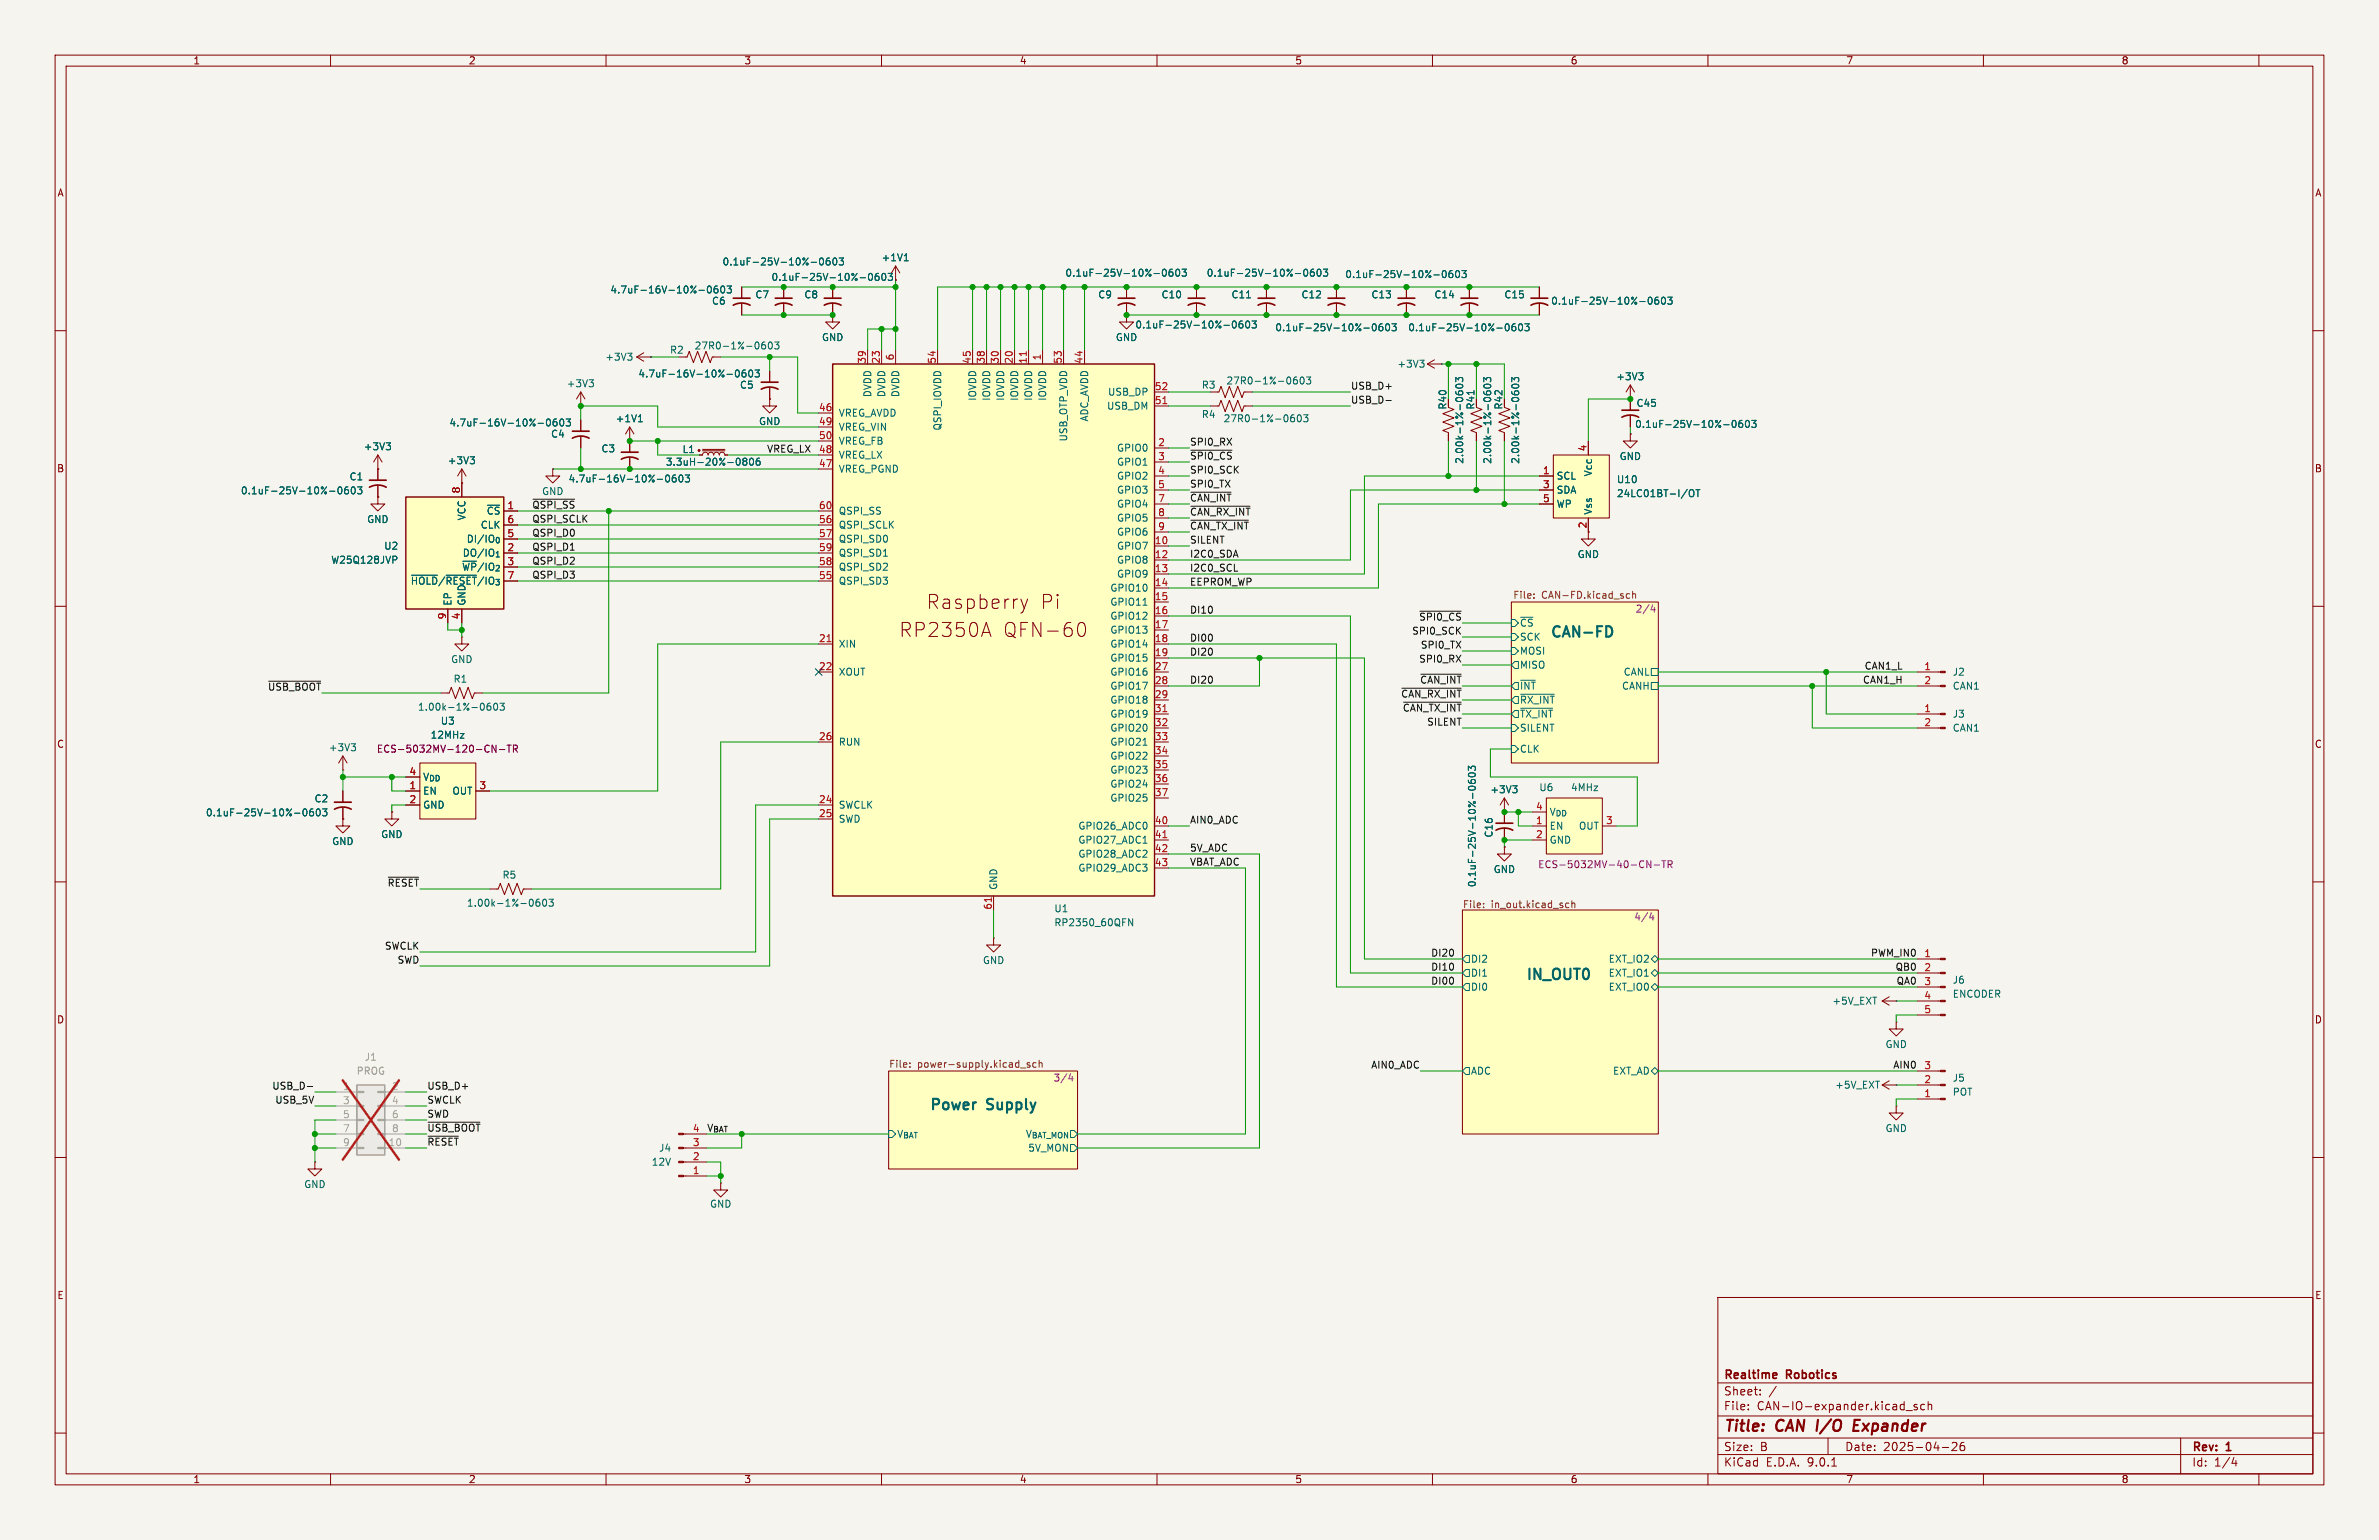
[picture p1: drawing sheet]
<svg xmlns="http://www.w3.org/2000/svg" width="432mm" height="279mm" viewBox="0 0 432 279" stroke-linecap="round" stroke-linejoin="round" font-family="sans-serif">
<defs><g id="words">
<g font-size="3.5" fill="#840000">
<text x="168.1" y="110.7">Raspberry</text>
<text x="188.8" y="110.7">Pi</text>
<text x="163.2" y="115.8">RP2350A</text>
<text x="182" y="115.8">QFN-60</text>
</g>
<g font-size="2.8" fill="#840000">
<text x="312.8" y="260.3">Title:</text>
<text x="322.5" y="260.3">CAN I/O</text>
<text x="338.1" y="260.3">Expander</text>
</g>
<g font-size="2.7" fill="#006464">
<text x="281.2" y="116.6">CAN-FD</text>
<text x="276.8" y="178.3">IN_OUT0</text>
<text x="168.5" y="201.9">Power</text>
<text x="179.2" y="201.9">Supply</text>
</g>
<g font-size="2.1" fill="#840000">
<text x="312.8" y="250.6">Realtime</text>
<text x="324.3" y="250.6">Robotics</text>
<text x="312.8" y="256.1">File:</text>
<text x="312.8" y="253.4">Sheet:</text>
<text x="318.9" y="256.1">CAN-IO-expander.kicad_sch</text>
<text x="312.8" y="263.5">Size:</text>
<text x="319.5" y="263.5">B</text>
<text x="334.8" y="263.5">Date:</text>
<text x="341.8" y="263.5">2025-04-26</text>
<text x="397.8" y="263.7">Rev:</text>
<text x="404.2" y="263.7">1</text>
<text x="312.8" y="266.3">KiCad</text>
<text x="320.5" y="266.3">E.D.A.</text>
<text x="328.1" y="266.3">9.0.1</text>
<text x="397.8" y="266.3">Id:</text>
<text x="401.9" y="266.3">1/4</text>
</g>
<g font-size="1.8" fill="#840000">
<text x="35" y="11.9">1</text>
<text x="85" y="11.9">2</text>
<text x="135" y="11.9">3</text>
<text x="185" y="11.9">4</text>
<text x="235" y="11.9">5</text>
<text x="285" y="11.9">6</text>
<text x="335" y="11.9">7</text>
<text x="385" y="11.9">8</text>
<text x="10.3" y="35.9">A</text>
<text x="420.1" y="35.9">A</text>
<text x="262.7" y="74.4" transform="rotate(-90 262.7 74.4)">R40</text>
<text x="267.8" y="74.4" transform="rotate(-90 267.8 74.4)">R41</text>
<text x="272.9" y="74.4" transform="rotate(-90 272.9 74.4)">R42</text>
<text x="10.3" y="85.9">B</text>
<text x="420.1" y="85.9">B</text>
<text x="288" y="96" transform="rotate(-90 288 96)">2</text>
<text x="10.3" y="135.9">C</text>
<text x="420.1" y="135.9">C</text>
<text x="10.3" y="185.9">D</text>
<text x="420.1" y="185.9">D</text>
<text x="10.3" y="235.9">E</text>
<text x="420.1" y="235.9">E</text>
<text x="35" y="269.3">1</text>
<text x="85" y="269.3">2</text>
<text x="135" y="269.3">3</text>
<text x="185" y="269.3">4</text>
<text x="235" y="269.3">5</text>
<text x="285" y="269.3">6</text>
<text x="335" y="269.3">7</text>
<text x="385" y="269.3">8</text>
</g>
<g font-size="1.8" fill="#006464">
<text x="159.9" y="47.6">+1V1</text>
<text x="110.7" y="53.4">4.7uF-16V-10%-0603</text>
<text x="131" y="48.4">0.1uF-25V-10%-0603</text>
<text x="139.9" y="51.2">0.1uF-25V-10%-0603</text>
<text x="193.3" y="50.4">0.1uF-25V-10%-0603</text>
<text x="218.9" y="50.4">0.1uF-25V-10%-0603</text>
<text x="244.1" y="50.6">0.1uF-25V-10%-0603</text>
<text x="129.1" y="55.5">C6</text>
<text x="137" y="54.3">C7</text>
<text x="145.9" y="54.3">C8</text>
<text x="199.2" y="54.3">C9</text>
<text x="206" y="59.8">0.1uF-25V-10%-0603</text>
<text x="210.7" y="54.3">C10</text>
<text x="223.4" y="54.3">C11</text>
<text x="236.1" y="54.3">C12</text>
<text x="248.8" y="54.3">C13</text>
<text x="260.3" y="54.3">C14</text>
<text x="273" y="54.3">C15</text>
<text x="281.4" y="55.5">0.1uF-25V-10%-0603</text>
<text x="109.8" y="65.6">+3V3</text>
<text x="121.5" y="64.4">R2</text>
<text x="126" y="63.6">27R0-1%-0603</text>
<text x="149.1" y="62.1">GND</text>
<text x="202.4" y="62.1">GND</text>
<text x="231.4" y="60.3">0.1uF-25V-10%-0603</text>
<text x="255.5" y="60.3">0.1uF-25V-10%-0603</text>
<text x="102.8" y="70.5">+3V3</text>
<text x="115.8" y="68.7">4.7uF-16V-10%-0603</text>
<text x="134.2" y="70.7">C5</text>
<text x="201" y="72">USB_DP</text>
<text x="218" y="70.7">R3</text>
<text x="222.5" y="70">27R0-1%-0603</text>
<text x="253.5" y="66.9">+3V3</text>
<text x="293.3" y="69.2">+3V3</text>
<text x="81.5" y="77.6">4.7uF-16V-10%-0603</text>
<text x="111.7" y="76.8">+1V1</text>
<text x="137.7" y="77.3">GND</text>
<text x="152.1" y="75.8">VREG_AVDD</text>
<text x="158.3" y="72.2" transform="rotate(-90 158.3 72.2)">DVDD</text>
<text x="160.9" y="72.2" transform="rotate(-90 160.9 72.2)">DVDD</text>
<text x="163.4" y="72.2" transform="rotate(-90 163.4 72.2)">DVDD</text>
<text x="177.4" y="72.8" transform="rotate(-90 177.4 72.8)">IOVDD</text>
<text x="179.9" y="72.8" transform="rotate(-90 179.9 72.8)">IOVDD</text>
<text x="182.5" y="72.8" transform="rotate(-90 182.5 72.8)">IOVDD</text>
<text x="185" y="72.8" transform="rotate(-90 185 72.8)">IOVDD</text>
<text x="187.6" y="72.8" transform="rotate(-90 187.6 72.8)">IOVDD</text>
<text x="190.1" y="72.8" transform="rotate(-90 190.1 72.8)">IOVDD</text>
<text x="197.7" y="76.6" transform="rotate(-90 197.7 76.6)">ADC_AVDD</text>
<text x="200.8" y="74.5">USB_DM</text>
<text x="218" y="76">R4</text>
<text x="222" y="76.8">27R0-1%-0603</text>
<text x="296.7" y="77.8">0.1uF-25V-10%-0603</text>
<text x="296.9" y="74">C45</text>
<text x="65.9" y="81.9">+3V3</text>
<text x="99.9" y="79.6">C4</text>
<text x="109.1" y="82.3">C3</text>
<text x="123.8" y="82.4">L1</text>
<text x="152.1" y="78.3">VREG_VIN</text>
<text x="152.1" y="80.9">VREG_FB</text>
<text x="152.1" y="83.4">VREG_LX</text>
<text x="171" y="78.2" transform="rotate(-90 171 78.2)">QSPI_IOVDD</text>
<text x="193.9" y="80.2" transform="rotate(-90 193.9 80.2)">USB_OTP_VDD</text>
<text x="202.6" y="82.1">GPIO0</text>
<text x="293.9" y="83.7">GND</text>
<text x="43.6" y="89.9">0.1uF-25V-10%-0603</text>
<text x="63.3" y="87.4">C1</text>
<text x="81.2" y="84.4">+3V3</text>
<text x="103.1" y="87.7">4.7uF-16V-10%-0603</text>
<text x="120.8" y="84.7">3.3uH-20%-0806</text>
<text x="152.1" y="86">VREG_PGND</text>
<text x="202.6" y="84.7">GPIO1</text>
<text x="202.6" y="87.2">GPIO2</text>
<text x="202.6" y="89.8">GPIO3</text>
<text x="265.8" y="84.3" transform="rotate(-90 265.8 84.3)">2.00k-1%-0603</text>
<text x="270.9" y="84.3" transform="rotate(-90 270.9 84.3)">2.00k-1%-0603</text>
<text x="275.9" y="84.3" transform="rotate(-90 275.9 84.3)">2.00k-1%-0603</text>
<text x="282.4" y="87.2">SCL</text>
<text x="282.4" y="89.8">SDA</text>
<text x="289.2" y="86.5" transform="rotate(-90 289.2 86.5)">Vcc</text>
<text x="293.4" y="87.9">U10</text>
<text x="66.5" y="95.1">GND</text>
<text x="84.7" y="94.5" transform="rotate(-90 84.7 94.5)">VCC</text>
<text x="88.2" y="93.6">~{CS}</text>
<text x="98.3" y="90">GND</text>
<text x="152.1" y="93.6">QSPI_SS</text>
<text x="202.6" y="92.3">GPIO4</text>
<text x="202.6" y="94.8">GPIO5</text>
<text x="282.4" y="92.3">WP</text>
<text x="289.2" y="93.5" transform="rotate(-90 289.2 93.5)">Vss</text>
<text x="293.4" y="90.4">24LC01BT-I/OT</text>
<text x="69.6" y="99.9">U2</text>
<text x="83.8" y="101.2">DO/IO_{1}</text>
<text x="84.6" y="98.7">DI/IO_{0}</text>
<text x="87.2" y="96.1">CLK</text>
<text x="152.1" y="96.1">QSPI_SCLK</text>
<text x="152.1" y="98.7">QSPI_SD0</text>
<text x="152.1" y="101.2">QSPI_SD1</text>
<text x="202.6" y="97.4">GPIO6</text>
<text x="202.6" y="99.9">GPIO7</text>
<text x="286.3" y="101.4">GND</text>
<text x="60" y="102.5">W25Q128JVP</text>
<text x="74.4" y="106.3">~{HOLD}/~{RESET}/IO_{3}</text>
<text x="83.7" y="103.7">~{WP}/IO_{2}</text>
<text x="152.1" y="103.7">QSPI_SD2</text>
<text x="152.1" y="106.3">QSPI_SD3</text>
<text x="201.4" y="107.5">GPIO10</text>
<text x="202.6" y="102.5">GPIO8</text>
<text x="202.6" y="105">GPIO9</text>
<text x="82.1" y="110" transform="rotate(-90 82.1 110)">EP</text>
<text x="84.7" y="110" transform="rotate(-90 84.7 110)">GND</text>
<text x="201.4" y="110.1">GPIO11</text>
<text x="201.4" y="112.6">GPIO12</text>
<text x="275.8" y="113.9">~{CS}</text>
<text x="152.1" y="117.7">XIN</text>
<text x="201.4" y="115.2">GPIO13</text>
<text x="201.4" y="117.7">GPIO14</text>
<text x="275.8" y="116.4">SCK</text>
<text x="275.8" y="119">MOSI</text>
<text x="81.8" y="120.5">GND</text>
<text x="82.2" y="124.1">R1</text>
<text x="152.1" y="122.8">XOUT</text>
<text x="201.4" y="120.2">GPIO15</text>
<text x="201.4" y="122.8">GPIO16</text>
<text x="201.4" y="125.3">GPIO17</text>
<text x="275.8" y="121.5">MISO</text>
<text x="275.8" y="125.3">~{INT}</text>
<text x="294.3" y="125.3">CANH</text>
<text x="294.6" y="122.8">CANL</text>
<text x="354.3" y="122.8">J2</text>
<text x="354.3" y="125.3">CAN1</text>
<text x="75.8" y="129.1">1.00k-1%-0603</text>
<text x="79.9" y="131.7">U3</text>
<text x="201.4" y="127.9">GPIO18</text>
<text x="201.4" y="130.4">GPIO19</text>
<text x="275.8" y="130.4">~{TX_INT}</text>
<text x="275.8" y="127.9">~{RX_INT}</text>
<text x="354.3" y="130.4">J3</text>
<text x="59.6" y="136.5">+3V3</text>
<text x="78.1" y="134.2">12MHz</text>
<text x="152.1" y="135.5">RUN</text>
<text x="201.4" y="132.9">GPIO20</text>
<text x="201.4" y="135.5">GPIO21</text>
<text x="275.8" y="136.8">CLK</text>
<text x="275.8" y="132.9">SILENT</text>
<text x="354.3" y="132.9">CAN1</text>
<text x="76.7" y="141.8">V_{DD}</text>
<text x="201.4" y="138">GPIO22</text>
<text x="201.4" y="140.6">GPIO23</text>
<text x="201.4" y="143.1">GPIO24</text>
<text x="279.3" y="143.7">U6</text>
<text x="285" y="143.7">4MHz</text>
<text x="37.3" y="148.3">0.1uF-25V-10%-0603</text>
<text x="57" y="145.8">C2</text>
<text x="76.7" y="144.4">EN</text>
<text x="76.7" y="146.9">GND</text>
<text x="82" y="144.4">OUT</text>
<text x="152.1" y="146.9">SWCLK</text>
<text x="152.1" y="149.5">SWD</text>
<text x="201.4" y="145.6">GPIO25</text>
<text x="270.4" y="144.1">+3V3</text>
<text x="281.2" y="148.2">V_{DD}</text>
<text x="60.2" y="153.5">GND</text>
<text x="69.1" y="152.2">GND</text>
<text x="195.6" y="150.7">GPIO26_ADC0</text>
<text x="195.6" y="153.3">GPIO27_ADC1</text>
<text x="195.6" y="155.8">GPIO28_ADC2</text>
<text x="271.1" y="152.1" transform="rotate(-90 271.1 152.1)">C16</text>
<text x="281.2" y="150.7">EN</text>
<text x="281.2" y="153.3">GND</text>
<text x="286.5" y="150.7">OUT</text>
<text x="91.1" y="159.6">R5</text>
<text x="181.2" y="161.5" transform="rotate(-90 181.2 161.5)">GND</text>
<text x="195.6" y="158.3">GPIO29_ADC3</text>
<text x="268.1" y="161.1" transform="rotate(-90 268.1 161.1)">0.1uF-25V-10%-0603</text>
<text x="271" y="158.6">GND</text>
<text x="84.7" y="164.7">1.00k-1%-0603</text>
<text x="191.3" y="165.7">U1</text>
<text x="191.3" y="168.2">RP2350_60QFN</text>
<text x="178.3" y="175.1">GND</text>
<text x="266.9" y="179.9">DI0</text>
<text x="266.9" y="174.9">DI2</text>
<text x="266.9" y="177.4">DI1</text>
<text x="291.9" y="177.4">EXT_IO1</text>
<text x="291.9" y="179.9">EXT_IO0</text>
<text x="291.9" y="174.9">EXT_IO2</text>
<text x="354.3" y="178.7">J6</text>
<text x="332.5" y="182.5">+5V_EXT</text>
<text x="354.3" y="181.2">ENCODER</text>
<text x="342.1" y="190.3">GND</text>
<text x="266.9" y="195.2">ADC</text>
<text x="292.7" y="195.2">EXT_AD</text>
<text x="333" y="197.7">+5V_EXT</text>
<text x="354.3" y="196.4">J5</text>
<text x="354.3" y="199">POT</text>
<text x="119.5" y="209.1">J4</text>
<text x="162.8" y="206.6">V_{BAT}</text>
<text x="186.1" y="206.6">V_{BAT_MON}</text>
<text x="186.5" y="209.1">5V_MON</text>
<text x="342.1" y="205.6">GND</text>
<text x="55.1" y="215.7">GND</text>
<text x="118.2" y="211.7">12V</text>
<text x="128.8" y="219.3">GND</text>
</g>
<g font-size="1.8" fill="#a90000">
<text x="162.3" y="65.5" transform="rotate(-90 162.3 65.5)">6</text>
<text x="189" y="65.5" transform="rotate(-90 189 65.5)">1</text>
<text x="157.2" y="66.1" transform="rotate(-90 157.2 66.1)">39</text>
<text x="159.8" y="66.1" transform="rotate(-90 159.8 66.1)">23</text>
<text x="169.9" y="66.1" transform="rotate(-90 169.9 66.1)">54</text>
<text x="176.3" y="66.1" transform="rotate(-90 176.3 66.1)">45</text>
<text x="178.8" y="66.1" transform="rotate(-90 178.8 66.1)">38</text>
<text x="181.4" y="66.1" transform="rotate(-90 181.4 66.1)">30</text>
<text x="183.9" y="66.1" transform="rotate(-90 183.9 66.1)">20</text>
<text x="186.4" y="66.1" transform="rotate(-90 186.4 66.1)">11</text>
<text x="192.8" y="66.1" transform="rotate(-90 192.8 66.1)">53</text>
<text x="196.6" y="66.1" transform="rotate(-90 196.6 66.1)">44</text>
<text x="209.5" y="70.9">52</text>
<text x="148.5" y="74.7">46</text>
<text x="148.5" y="77.2">49</text>
<text x="209.5" y="73.4">51</text>
<text x="148.5" y="79.8">50</text>
<text x="148.5" y="82.3">48</text>
<text x="210.1" y="81">2</text>
<text x="210.1" y="83.6">3</text>
<text x="288" y="82" transform="rotate(-90 288 82)">4</text>
<text x="83.6" y="89.6" transform="rotate(-90 83.6 89.6)">8</text>
<text x="148.5" y="84.8">47</text>
<text x="210.1" y="86.1">4</text>
<text x="210.1" y="88.6">5</text>
<text x="280" y="86.1">1</text>
<text x="280" y="88.6">3</text>
<text x="92" y="92.5">1</text>
<text x="92" y="95">6</text>
<text x="148.5" y="92.5">60</text>
<text x="148.5" y="95">56</text>
<text x="210.1" y="91.2">7</text>
<text x="210.1" y="93.7">8</text>
<text x="280" y="91.2">5</text>
<text x="92" y="97.5">5</text>
<text x="92" y="100.1">2</text>
<text x="148.5" y="97.5">57</text>
<text x="148.5" y="100.1">59</text>
<text x="209.5" y="98.8">10</text>
<text x="209.5" y="101.3">12</text>
<text x="210.1" y="96.3">9</text>
<text x="92" y="102.6">3</text>
<text x="92" y="105.2">7</text>
<text x="148.5" y="102.6">58</text>
<text x="148.5" y="105.2">55</text>
<text x="209.5" y="103.9">13</text>
<text x="209.5" y="106.4">14</text>
<text x="81" y="112.5" transform="rotate(-90 81 112.5)">9</text>
<text x="83.6" y="112.5" transform="rotate(-90 83.6 112.5)">4</text>
<text x="209.5" y="109">15</text>
<text x="209.5" y="111.5">16</text>
<text x="148.5" y="116.6">21</text>
<text x="209.5" y="114">17</text>
<text x="209.5" y="116.6">18</text>
<text x="209.5" y="119.1">19</text>
<text x="148.5" y="121.7">22</text>
<text x="209.5" y="121.7">27</text>
<text x="209.5" y="124.2">28</text>
<text x="349.2" y="121.7">1</text>
<text x="349.2" y="124.2">2</text>
<text x="209.5" y="126.7">29</text>
<text x="209.5" y="129.3">31</text>
<text x="209.5" y="131.8">32</text>
<text x="349.2" y="129.3">1</text>
<text x="349.2" y="131.8">2</text>
<text x="148.5" y="134.4">26</text>
<text x="209.5" y="134.4">33</text>
<text x="209.5" y="136.9">34</text>
<text x="74.2" y="140.7">4</text>
<text x="74.2" y="143.3">1</text>
<text x="86.9" y="143.3">3</text>
<text x="209.5" y="139.4">35</text>
<text x="209.5" y="142">36</text>
<text x="74.2" y="145.8">2</text>
<text x="148.5" y="145.8">24</text>
<text x="148.5" y="148.3">25</text>
<text x="209.5" y="144.5">37</text>
<text x="209.5" y="149.6">40</text>
<text x="278.7" y="147.1">4</text>
<text x="278.7" y="149.6">1</text>
<text x="291.4" y="149.6">3</text>
<text x="209.5" y="152.1">41</text>
<text x="209.5" y="154.7">42</text>
<text x="278.7" y="152.1">2</text>
<text x="209.5" y="157.2">43</text>
<text x="180.1" y="165.1" transform="rotate(-90 180.1 165.1)">61</text>
<text x="349.2" y="173.7">1</text>
<text x="349.2" y="176.3">2</text>
<text x="349.2" y="178.8">3</text>
<text x="349.2" y="181.4">4</text>
<text x="349.2" y="183.9">5</text>
<text x="349.2" y="196.6">2</text>
<text x="349.2" y="194.1">3</text>
<text x="349.2" y="199.1">1</text>
<text x="125.7" y="208">3</text>
<text x="125.7" y="205.5">4</text>
<text x="125.7" y="213.1">1</text>
<text x="125.7" y="210.6">2</text>
</g>
<g font-size="1.8" fill="#0f0f0f">
<text x="245.1" y="70.8">USB_D+</text>
<text x="245.1" y="73.3">USB_D-</text>
<text x="139.1" y="82.2">VREG_LX</text>
<text x="215.9" y="83.5">~{SPI0_CS}</text>
<text x="215.9" y="80.9">SPI0_RX</text>
<text x="215.9" y="88.6">SPI0_TX</text>
<text x="215.9" y="86">SPI0_SCK</text>
<text x="96.5" y="92.4">~{QSPI_SS}</text>
<text x="96.5" y="94.9">QSPI_SCLK</text>
<text x="215.9" y="91.1">~{CAN_INT}</text>
<text x="215.9" y="93.6">~{CAN_RX_INT}</text>
<text x="96.5" y="100">QSPI_D1</text>
<text x="96.5" y="97.4">QSPI_D0</text>
<text x="215.9" y="96.2">~{CAN_TX_INT}</text>
<text x="215.9" y="98.7">SILENT</text>
<text x="215.9" y="101.3">I2C0_SDA</text>
<text x="96.5" y="102.5">QSPI_D2</text>
<text x="96.5" y="105.1">QSPI_D3</text>
<text x="215.9" y="106.3">EEPROM_WP</text>
<text x="215.9" y="103.8">I2C0_SCL</text>
<text x="215.9" y="111.4">DI10</text>
<text x="257.5" y="112.7">~{SPI0_CS}</text>
<text x="215.9" y="116.5">DI00</text>
<text x="215.9" y="119">DI20</text>
<text x="256.2" y="115.2">SPI0_SCK</text>
<text x="257.8" y="117.8">SPI0_TX</text>
<text x="48.5" y="125.4">~{USB_BOOT}</text>
<text x="215.9" y="124.1">DI20</text>
<text x="257.5" y="120.3">SPI0_RX</text>
<text x="257.7" y="124.1">~{CAN_INT}</text>
<text x="338" y="124.1">CAN1_H</text>
<text x="338.3" y="121.6">CAN1_L</text>
<text x="254.2" y="126.7">~{CAN_RX_INT}</text>
<text x="254.5" y="129.2">~{CAN_TX_INT}</text>
<text x="258.9" y="131.7">SILENT</text>
<text x="215.9" y="149.5">AIN0_ADC</text>
<text x="215.9" y="154.6">5V_ADC</text>
<text x="70.3" y="160.9">~{RESET}</text>
<text x="215.9" y="157.1">VBAT_ADC</text>
<text x="69.8" y="172.4">SWCLK</text>
<text x="259.7" y="173.6">DI20</text>
<text x="339.5" y="173.6">PWM_IN0</text>
<text x="72.1" y="174.9">SWD</text>
<text x="259.7" y="178.7">DI00</text>
<text x="259.7" y="176.2">DI10</text>
<text x="344" y="176.2">QB0</text>
<text x="344.1" y="178.7">QA0</text>
<text x="49.3" y="197.8">USB_D-</text>
<text x="77.5" y="197.8">USB_D+</text>
<text x="248.8" y="194">AIN0_ADC</text>
<text x="343.5" y="194">AIN0</text>
<text x="49.9" y="200.3">USB_5V</text>
<text x="77.5" y="202.9">SWD</text>
<text x="77.5" y="200.3">SWCLK</text>
<text x="77.5" y="207.9">~{RESET}</text>
<text x="77.5" y="205.4">~{USB_BOOT}</text>
</g>
<g font-size="1.8" fill="#725600">
<text x="274.6" y="108.7">File:</text>
<text x="279.8" y="108.7">CAN-FD.kicad_sch</text>
<text x="265.4" y="164.8">File:</text>
<text x="270.7" y="164.8">in_out.kicad_sch</text>
<text x="161.3" y="193.8">File:</text>
<text x="166.5" y="193.8">power-supply.kicad_sch</text>
</g>
<g font-size="1.8" fill="#840084">
<text x="296.8" y="111.5">2/4</text>
<text x="68.3" y="136.8">ECS-5032MV-120-CN-TR</text>
<text x="279.1" y="157.7">ECS-5032MV-40-CN-TR</text>
<text x="296.5" y="167.3">4/4</text>
<text x="191.1" y="196.5">3/4</text>
</g>
<g font-size="1.8" fill="#a5a4a2">
<text x="62.2" y="197.9">1</text>
<text x="71" y="197.9">2</text>
<text x="62.2" y="200.4">3</text>
<text x="62.2" y="202.9">5</text>
<text x="71" y="200.4">4</text>
<text x="71" y="202.9">6</text>
<text x="62.2" y="205.5">7</text>
<text x="62.2" y="208">9</text>
<text x="70.4" y="208">10</text>
<text x="71" y="205.5">8</text>
</g>
<g font-size="1.8" fill="#939391">
<text x="64.6" y="195.2">PROG</text>
<text x="66.1" y="192.6">J1</text>
</g>
<text font-size="1.8" fill="#009600" x="128.3" y="205.4">V_{BAT}</text>
</g></defs>
<path d="M0 0h431.8v279.4h-431.8z" fill="#f5f4ef" stroke="#f5f4ef" stroke-width=".18"/>
<g fill="none" stroke="#840000" stroke-width=".18">
<path d="M10 10h411.8v259.4h-411.8zM12 12h407.8v255.4h-407.8zM60 10v2M110 10v2M160 10v2M210 10v2M260 10v2M310 10v2M360 10v2M410 10v2M10 60h2M419.8 60h2"/>
<path d="M10 110h2M274.3 109.2h26.7v29.2h-26.7zM419.8 110h2M10 160h2M419.8 160h2M265.4 165.1h35.6v40.6h-35.6zM161.3 194.3h34.3v17.8h-34.3zM10 210h2M419.8 210h2M311.8 235.4h108v32h-108zM10 260h2M311.8 256.9h108"/>
<path d="M311.8 250.9h108M317.3 255.6v.2M317.3 254.9v.1M319.5 252.9v.2M319.5 252.2v.1M322.4 251.5l-1.3 1.9M346 255.9h1.1M348 254.9l-.4-.1-.2 .2 .1 .2 .5 .2v.3h-.6M349.3 254.9l-.4-.1-.3 .3v.4l.2 .2h.5M350 254.9l.2-.1 .3 .1 .1 .9M350 254.3v1.5M419.8 260h2"/>
<path d="M60 267.4v2M110 267.4v2M160 267.4v2M210 267.4v2M260 267.4v2M310 267.4v2M311.8 263.9h108M311.8 260.9h108M331.8 260.9v3M332.5 266h.8M352.5 262.6h1.2M354.3 261.8l.6-.1 .2 .1 .1 .3-.9 1.1h.9"/>
<path d="M356.5 261.7a.59 .59 0 0 0-.7 .6v.6l.1 .2 .4 .1 .2-.2 .1-.5-.1-.2h-.5l-.2 .2M360 267.4v2M395.8 260.9v6.5M405.5 264.4l-.4 1.1h.9M405.8 265v1M410 267.4v2"/>
</g>
<path d="M336.5 258.6h.7M337.6 257.6h-1l-.2 2h.9" fill="none" stroke="#840000" stroke-width=".4"/>
<path d="M322 249.1h.4l.1 .3-.7 .2M322.4 250l-.4 .1" fill="none" stroke="#840000" stroke-width=".3"/>
<g fill="#ffffc2" stroke="#ffffc2" stroke-width=".18">
<path d="M274.3 109.2h26.7v29.2h-26.7z"/>
<path d="M265.4 165.1h35.6v40.6h-35.6z"/>
<path d="M161.3 194.3h34.3v17.8h-34.3z"/>
</g>
<g fill="none" stroke="#006464" stroke-width=".18">
<path d="M274.3 114.9h.7l.6 .7-.6 .6h-.7zM274.3 112.4h.7l.6 .6-.6 .7h-.7zM274.3 117.5h.7l.6 .6-.6 .6h-.7zM274.3 135.3h.7l.6 .6-.6 .6h-.7zM274.3 131.4h.7l.6 .7-.6 .6h-.7zM275 120h.6v1.3h-.6l-.7-.6zM275 123.8h.6v1.3h-.6l-.7-.6zM275 128.9h.6v1.3h-.6l-.7-.7zM275 126.4h.6v1.2h-.6l-.7-.6zM276 123.4h2.7M276 128.5h5.8M276 126h6.1"/>
<path d="M299.7 121.3h1.3v1.3h-1.3zM299.7 123.8h1.3v1.3h-1.3zM266.1 178.4h.6v1.3h-.6l-.7-.6zM266.1 173.4h.6v1.2h-.6l-.7-.6zM266.1 175.9h.6v1.3h-.6l-.7-.7zM299.7 176.5l.7-.6 .6 .6-.6 .7zM299.7 174l.7-.6 .6 .6-.6 .6zM300.4 178.4l.6 .7-.6 .6-.7-.6zM266.1 193.7h.6v1.2h-.6l-.7-.6zM299.7 194.3l.7-.6 .6 .6-.6 .6zM161.3 205.1h.6l.7 .6-.7 .7h-.6zM194.3 207.6h.6l.7 .7-.7 .6h-.6z"/>
</g>
<path d="M283.1 113.8a.66 .66 0 0 0-1 .1M283.6 115.5l.7-1.9 .6 1.9M286.6 113.6v1.9l-1-1.9v1.9M290.8 113.6h-.9v1.9M291.5 115.5v-1.9a1 1 0 0 1 1.1 .6 1 1 0 0 1-.3 1.2l-.3 .1" fill="none" stroke="#006464" stroke-width=".38"/>
<g fill="none" stroke="#725600" stroke-width=".18">
<path d="M278.4 108.4v.1M278.4 107.8v.1M295.3 108.5h.5M295.3 107.8h.5M296.3 107.8l.2-.1 .3 .1 .1 .7M296.3 107.3v1.2M269.3 164.6v.1M269.3 163.9v.1M284.3 164.6h.5M284.3 163.9h.5M285.3 164l.2-.2 .3 .1 .1 .8M285.3 163.4v1.3"/>
<path d="M165.1 193.5v.1M165.1 192.9v.1M185.2 193.8h1M186.9 192.9l-.3-.1-.2 .2 .1 .2 .4 .1v.3h-.5M188.1 192.9l-.4-.1-.2 .2 .1 .6h.5M188.6 192.9l.2-.1 .3 .1v.7M188.6 192.4v1.2"/>
</g>
<path d="M300 109.7l-.3 .9h.8M300.3 110.2v.9M299.7 165.6l-.3 .9h.8M300 166.1v.8M194.3 194.8l-.3 .9h.8M194.6 195.3v.8" fill="none" stroke="#840084" stroke-width=".18"/>
<path d="M76.2 138.4h10.2v10.2h-10.2z" fill="#ffffc2"/>
<g fill="none" stroke="#840000" stroke-width=".18">
<path d="M105.4 76.2v2M105.4 79.2v2.1M68.6 90.2v1.2h-1.3l1.3 1.3 1.2-1.3h-1.2M68.6 90.2h.1M68.6 85.1h.1M68.6 82.6l.7 1.2M68.6 82.6l-.8 1.2M68.6 82.6v2.5M83.8 87.6h.1M83.8 85.1l-.7 1.3M83.8 85.1l.8 1.3M83.8 85.1v2.5"/>
<path d="M127 82.6h.5l.2-.4 .3-.2 .4 .2 .1 .4 .2-.4 .3-.2 .4 .2 .1 .4 .2-.4 .3-.2 .4 .2 .2 .4 .1-.4 .4-.2 .3 .2 .2 .4h.5M127.5 81.8h4.1M127.5 81.5h4.1M83.8 115.6v1.2h1.3l-1.3 1.3-1.3-1.3h1.3M83.8 115.6h.1M62.2 139.7h.1M62.2 137.2l.8 1.2M62.2 137.2l-.7 1.2M62.2 137.2v2.5M76.2 138.4h10.2v10.2h-10.2zM80 125.7h1.5l.4-1 .8 2 .7-2 .8 2 .8-2 .7 2 .4-1h1.5M62.2 148.6v1.3h-1.2l1.2 1.2 1.3-1.2h-1.3"/>
<path d="M62.2 148.6h.1M62.2 143.5v2M62.2 146.6v2M71.1 147.3v1.3h-1.3l1.3 1.3 1.3-1.3h-1.3M71.1 147.3h.1M73.7 141h2.5M73.7 143.5h2.5M73.7 146.1h2.5M86.4 143.5h2.5"/>
</g>
<path d="M90 135.2v1.3l-.7-1.3v1.3M90.7 136h.9M92 135.2h.8M92.4 135.2v1.3M93.2 135.9l.6-.1 .1-.2v-.3l-.7-.1v1.3M93.5 135.9l.4 .6" fill="none" stroke="#840084" stroke-width=".18"/>
<path d="M103.9 79.5a3.2 3.2 0 0 1 3 0M103.9 78.2h3M60.7 146.8a3.2 3.2 0 0 1 3.1 0M60.7 145.5h3.1" fill="none" stroke="#840000" stroke-width=".3"/>
<g fill="none" stroke="#006464" stroke-width=".18">
<path d="M99.4 76.1l.1-.1a.68 .68 0 0 1 .4 .7 .68 .68 0 0 1-.4 .6 .84 .84 0 0 1-.1-1.2zM101 76l-.4 .1a.86 .86 0 0 0 0 1.2l.5-.1v-.5l-.2-.2-.4 .1-.1 .1M101.7 76.1l.2-.1a.68 .68 0 0 1 .4 .7 .68 .68 0 0 1-.4 .6l-.3-.5zM102.7 76h.8l-.4 .5 .4 .1v.6l-.2 .1-.6-.1M70.1 80.3h.8l-.4 .5M70.6 80.8l.3 .3v.3l-.3 .2M85.3 82.9h.8l-.4 .5M85.9 83.4l.2 .2v.3l-.2 .2M135.1 83.7l-.3-.3 .3-.3h.2l.3 .3-.3 .3M135.1 83.7l-.3 .2 .1 .4 .2 .1 .3-.1 .2-.1v-.3l-.3-.2M135.1 83.7h.2M136.2 83.3l.1-.2a.68 .68 0 0 1 .5 .7 .68 .68 0 0 1-.5 .6l-.3-.5z"/>
<path d="M137.9 83.1l-.4 .1a.86 .86 0 0 0 0 1.2l.4-.1 .1-.4-.3-.3-.3 .1-.1 .2M63.7 134.9h.8l-.4 .5M64.3 135.4l.2 .3v.3l-.2 .2M89 127.6h-.4a.86 .86 0 0 0 0 1.2l.5-.1v-.4l-.2-.2h-.4l-.1 .2M89.7 127.7l.2-.1a.68 .68 0 0 1 .4 .6 .68 .68 0 0 1-.4 .6l-.3-.4zM90.7 127.6h.8l-.4 .5 .4 .1v.5l-.2 .1-.6-.1M55.1 146.9l.2-.1a.68 .68 0 0 1 .4 .6 .68 .68 0 0 1-.4 .6l-.3-.5zM56.8 146.8h-.4a.86 .86 0 0 0 0 1.2l.5-.1v-.4l-.2-.3h-.3l-.2 .3M57.5 146.9l.2-.1a.68 .68 0 0 1 .4 .6 .68 .68 0 0 1-.4 .6l-.3-.5zM58.6 146.8h.7l-.4 .4 .4 .2v.5l-.2 .1-.5-.1"/>
</g>
<circle cx="126.9" cy="81.7" r=".18" fill="#840000" stroke="#840000" stroke-width=".18"/>
<path d="M73.7 90.2h17.7v20.3h-17.7z" fill="#ffffc2"/>
<path d="M73.7 90.2h17.7v20.3h-17.7z" fill="none" stroke="#840000" stroke-width=".25"/>
<g fill="none" stroke="#840000" stroke-width=".18">
<path d="M134.6 52.1v2M134.6 55.1v2.1M142.2 52.1v2M142.2 55.1v2.1M151.1 57.2v1.2h-1.2l1.2 1.3 1.3-1.3h-1.3M151.1 57.2h.1M279.4 52.1v2M279.4 55.1v2.1M105.4 73.7h.1M105.4 71.1l.8 1.3M105.4 71.1l-.8 1.3M105.4 71.1v2.6"/>
<path d="M114.3 77.5v4.5M114.3 77.5l.8 1.2M114.3 77.5l-.8 1.2M115.6 64.8l1.2 .7M115.6 64.8h2.5M116.8 64l-1.2 .8M118.1 64.8h.1M123.2 64.8h1.5l.4-1 .8 2 .7-2 .8 2 .7-2 .8 2 .4-1h1.5M139.7 72.4v1.3h-1.3l1.3 1.2 1.3-1.2h-1.3M139.7 72.4h.1M139.7 67.3v2M139.7 70.4v2"/>
<path d="M68.6 85.1v2M68.6 88.1v2.1M83.8 87.6v2.6M91.4 92.7h2.6M91.4 95.3h2.6M91.4 97.8h2.6M114.3 80h.1M114.3 83.1v2M81.3 110.5v2.5M83.8 110.5v2.5M91.4 100.3h2.6M57.1 210.8v1.3h-1.2l1.2 1.3 1.3-1.3h-1.3"/>
<path d="M57.1 210.8h.1M124.1 213.4h4.2M124.1 210.8h4.2M124.1 208.3h4.2M124.1 205.7h4.2M130.8 214.6v1.3h1.3l-1.3 1.3-1.3-1.3h1.3M130.8 214.6h.1"/>
</g>
<g fill="none" stroke="#006464" stroke-width=".18">
<path d="M128.6 51.9h.1a.68 .68 0 0 1 .4 .6 .68 .68 0 0 1-.4 .7 .84 .84 0 0 1-.1-1.3zM130.2 51.9h-.4a.86 .86 0 0 0 0 1.3l.5-.2v-.4l-.2-.2h-.4l-.1 .2M130.9 52l.2-.1a.68 .68 0 0 1 .5 .6 .68 .68 0 0 1-.5 .7l-.3-.5zM132 51.9h.7l-.4 .5 .4 .1v.5l-.2 .2-.5-.2M148.9 46.9l.1-.1a.68 .68 0 0 1 .5 .6 .68 .68 0 0 1-.5 .7l-.3-.5zM150.6 46.8l-.4 .1a.86 .86 0 0 0 0 1.2l.4-.1 .1-.5-.3-.2-.3 .1-.1 .1M151.3 46.9l.2-.1a.68 .68 0 0 1 .4 .6 .68 .68 0 0 1-.4 .7l-.3-.5zM152.3 46.8h.8l-.4 .5 .3 .1v.6l-.1 .1-.6-.1M299.3 54l.1-.1a.68 .68 0 0 1 .5 .7 .68 .68 0 0 1-.5 .6l-.3-.5zM301 53.9l-.4 .1a.86 .86 0 0 0 0 1.2l.4-.1 .1-.5-.3-.2-.3 .1-.1 .1M301.7 54l.2-.1a.68 .68 0 0 1 .4 .7 .68 .68 0 0 1-.4 .6l-.3-.5zM302.7 53.9h.8l-.4 .5 .3 .1v.6l-.1 .1-.6-.1"/>
<path d="M106.9 68.9h.8l-.4 .5M107.5 69.4l.2 .2v.3l-.2 .3M113.9 64.1h.8l-.4 .5M114.5 64.6l.2 .2v.3l-.2 .2M115.9 76.5h.7M116 75.6l.2-.3v1.2M133.7 67.2l.1-.1a.68 .68 0 0 1 .4 .7 .68 .68 0 0 1-.4 .6 .84 .84 0 0 1-.1-1.2zM135.3 67.1l-.4 .1a.86 .86 0 0 0 0 1.2l.4-.1 .1-.4-.2-.3-.4 .1-.1 .2M136 67.2l.2-.1a.68 .68 0 0 1 .4 .7 .68 .68 0 0 1-.4 .6l-.3-.5zM137 67.1h.8l-.4 .5 .4 .1v.6l-.2 .1-.6-.1M138.4 62.6l.3-.1 .3 .3-.2 .5h-.4M138.8 62l-.4 .2"/>
<path d="M139.6 62.1l.2-.1a.68 .68 0 0 1 .4 .7 .68 .68 0 0 1-.4 .6 .84 .84 0 0 1-.2-1.2zM140.6 62h.8l-.4 .5 .3 .2v.5l-.2 .1-.5-.1M61.5 88.5l.1-.2a.68 .68 0 0 1 .5 .7 .68 .68 0 0 1-.5 .6l-.3-.5zM63.1 88.3l-.3 .1a.86 .86 0 0 0 0 1.2l.4-.1 .1-.4-.3-.3-.3 .1-.2 .2M63.9 88.4l.2-.1a.68 .68 0 0 1 .4 .7 .68 .68 0 0 1-.4 .6 .84 .84 0 0 1-.2-1.2zM64.9 88.3h.8l-.4 .5 .3 .1v.6l-.2 .1-.5-.1M120.9 86.3l.2-.1a.68 .68 0 0 1 .4 .6 .68 .68 0 0 1-.4 .6l-.3-.4zM122.6 86.2h-.3a.86 .86 0 0 0 0 1.2l.4-.1v-.4l-.2-.2h-.4l-.1 .2M123.3 86.3l.2-.1a.68 .68 0 0 1 .5 .6 .68 .68 0 0 1-.5 .6l-.3-.4zM124.4 86.2h.8l-.5 .5 .4 .1v.5l-.2 .1-.5-.1M71.3 100.9h.5l.2 .3-.1 .3-.6 .1M74.7 104.4h4.7"/>
<path d="M81 104.4h5.5"/>
</g>
<path d="M133.1 55.4a3.2 3.2 0 0 1 3 0M133.1 54.1h3M140.7 55.4a3.2 3.2 0 0 1 3.1 0M140.7 54.1h3.1M277.9 55.4a3.2 3.2 0 0 1 3 0M277.9 54.1h3M138.2 70.6a3.2 3.2 0 0 1 3 0M138.2 69.3h3M67.1 88.4a3.2 3.2 0 0 1 3 0M67.1 87.1h3M112.8 83.3a3.2 3.2 0 0 1 3 0M112.8 82h3" fill="none" stroke="#840000" stroke-width=".3"/>
<g fill="#840000" stroke="#840000" stroke-width=".18">
<path d="M123.2 213.2h.9v.3h-.9z"/>
<path d="M123.2 210.7h.9v.2h-.9z"/>
<path d="M123.2 208.2h.9v.2h-.9z"/>
<path d="M123.2 205.6h.9v.3h-.9z"/>
</g>
<path d="M64.8 196.9h5v12.7h-5z" fill="#ebeae8"/>
<path d="M64.8 196.9h5v12.7h-5z" fill="none" stroke="#9c9b98" stroke-width=".25"/>
<g fill="none" stroke="#9c9b98" stroke-width=".18">
<path d="M61 198.1h3.8M64.8 198h1.2v.2h-1.2zM68.6 198h1.2v.2h-1.2zM69.8 198.1h3.9M61 200.7h3.8M61 203.2h3.8M61 205.7h3.8M61 208.3h3.8M64.8 200.5h1.2v.3h-1.2zM64.8 203.1h1.2v.2h-1.2zM64.8 205.6h1.2v.3h-1.2zM64.8 208.2h1.2v.2h-1.2z"/>
<path d="M68.6 200.5h1.2v.3h-1.2zM68.6 203.1h1.2v.2h-1.2zM68.6 205.6h1.2v.3h-1.2zM68.6 208.2h1.2v.2h-1.2zM69.8 200.7h3.9M69.8 203.2h3.9M69.8 205.7h3.9M69.8 208.3h3.9"/>
</g>
<path d="M62.2 196l10.2 14.4M72.4 196l-10.2 14.4" fill="none" stroke="#e12e31" stroke-width=".46"/>
<path d="M280.7 144.8h10.1v10.1h-10.1z" fill="#ffffc2"/>
<g fill="none" stroke="#840000" stroke-width=".18">
<path d="M204.5 57.2v1.2h-1.3l1.3 1.3 1.2-1.3h-1.2M204.5 57.2h.1M204.5 52.1v2M204.5 55.1v2.1M217.2 52.1v2M217.2 55.1v2.1M229.9 52.1v2M229.9 55.1v2.1M242.6 52.1v2M242.6 55.1v2.1M255.3 52.1v2M255.3 55.1v2.1"/>
<path d="M219.7 71.1h1.5l.4-1 .8 2 .7-2 .8 2 .8-2 .7 2 .4-1h1.5M219.7 73.7h1.5l.4-1.1 .8 2.1 .7-2.1 .8 2.1 .8-2.1 .7 2.1 .4-1h1.5M262.9 73.9l1 .4-2 .8 2 .7-2 .8 2 .7-2 .8 1 .4v1.5M273 73.9l1.1 .4-2.1 .8 2.1 .7-2.1 .8 2.1 .7-2.1 .8 1 .4v1.5M295.9 78.7v1.3h-1.3l1.3 1.3 1.3-1.3h-1.3M295.9 78.7h.1M288.3 96.5v1.3h-1.3l1.3 1.3 1.3-1.3h-1.3M348 129.5h4.2M348 132.1h4.2M348 121.9h4.2M348 124.5h4.2M273 153.7v1.2h1.3l-1.3 1.3-1.2-1.3h1.2"/>
<path d="M273 153.7h.1M273 147.3v2.1M273 150.4v2M278.1 147.3h2.6M278.1 149.9h2.6M278.1 152.4h2.6M280.7 144.8h10.1v10.1h-10.1zM290.8 149.9h2.6M348 174h4.2M348 176.5h4.2M348 179.1h4.2M341.6 181.6l1.3 .8"/>
<path d="M341.6 181.6h2.6M341.6 196.9l1.3 .7M341.6 196.9h2.6M342.9 180.8l-1.3 .8M342.9 196.1l-1.3 .8M344.2 185.4v1.3h1.2l-1.2 1.3-1.3-1.3h1.3M344.2 185.4h.1M344.2 181.6h.1M344.2 196.9h.1M348 181.6h4.2M348 196.9h4.2M348 199.4h4.2"/>
<path d="M348 194.3h4.2M348 184.2h4.2M344.2 200.7v1.2h1.2l-1.2 1.3-1.3-1.3h1.3M344.2 200.7h.1"/>
</g>
<path d="M298.9 156.2l.7 1.2v-1.2M300.2 156.9h1M301.6 156.2h.8M302 156.2v1.2M302.8 156.8h.6l.1-.2-.1-.3-.6-.1v1.2M303.1 156.8l.4 .6" fill="none" stroke="#840084" stroke-width=".18"/>
<path d="M202.9 55.4a3.2 3.2 0 0 1 3.1 0M202.9 54.1h3.1M215.6 55.4a3.2 3.2 0 0 1 3.1 0M215.6 54.1h3.1M228.3 55.4a3.2 3.2 0 0 1 3.1 0M228.3 54.1h3.1M241 55.4a3.2 3.2 0 0 1 3.1 0M241 54.1h3.1M253.7 55.4a3.2 3.2 0 0 1 3.1 0M253.7 54.1h3.1M271.5 150.6a3.2 3.2 0 0 1 3.1 0M271.5 149.4h3.1" fill="none" stroke="#840000" stroke-width=".3"/>
<g fill="none" stroke="#006464" stroke-width=".18">
<path d="M211.1 49l.2-.2a.68 .68 0 0 1 .4 .7 .68 .68 0 0 1-.4 .6l-.3-.5zM212.8 48.8l-.4 .1a.86 .86 0 0 0 0 1.2l.4-.1 .1-.4-.2-.3-.4 .1-.1 .2M213.5 49l.2-.2a.68 .68 0 0 1 .4 .7 .68 .68 0 0 1-.4 .6l-.3-.5zM214.5 48.8h.8l-.4 .5 .4 .1v.6l-.2 .1-.6-.1M223.8 58.4l.2-.2a.68 .68 0 0 1 .4 .7 .68 .68 0 0 1-.4 .6l-.3-.5zM225.5 58.2l-.4 .1a.86 .86 0 0 0 0 1.2l.4-.1 .1-.4-.2-.3-.4 .1-.1 .2M226.2 58.4l.2-.2a.68 .68 0 0 1 .4 .7 .68 .68 0 0 1-.4 .6l-.3-.5zM226.3 54h.7M227.2 58.2h.8l-.4 .5 .4 .1v.6l-.2 .1-.6-.1M236.7 49l.2-.2a.68 .68 0 0 1 .5 .7 .68 .68 0 0 1-.5 .6l-.3-.5zM238.4 48.8l-.3 .1a.86 .86 0 0 0 0 1.2l.4-.1 .1-.4-.3-.3-.3 .1-.2 .2M239.2 49l.1-.2a.68 .68 0 0 1 .5 .7 .68 .68 0 0 1-.5 .6l-.3-.5z"/>
<path d="M240.2 48.8h.8l-.4 .5 .3 .1v.6l-.2 .1-.5-.1M249.3 58.8l.1-.1a.68 .68 0 0 1 .4 .7 .68 .68 0 0 1-.4 .6 .84 .84 0 0 1-.1-1.2zM250.9 58.7l-.4 .1a.86 .86 0 0 0 0 1.2l.4-.1 .1-.4-.2-.3-.4 .1-.1 .2M251.7 58.8l.1-.1a.68 .68 0 0 1 .4 .7 .68 .68 0 0 1-.4 .6 .84 .84 0 0 1-.1-1.2zM252.6 58.7h.8l-.4 .5 .4 .2v.5l-.2 .1-.6-.1M261.9 49.2l.2-.1a.68 .68 0 0 1 .4 .6 .68 .68 0 0 1-.4 .7l-.3-.5zM263.6 49.1l-.4 .1a.86 .86 0 0 0 0 1.2l.4-.2 .1-.4-.2-.2h-.4l-.1 .2M264.3 49.2l.2-.1a.68 .68 0 0 1 .4 .6 .68 .68 0 0 1-.4 .7l-.3-.5zM265.3 49.1h.8l-.4 .5 .4 .1v.5l-.2 .2-.6-.2M234.4 75.8l.3-.1 .3 .3-.1 .5h-.5M234.9 75.3l-.5 .1M234.9 68.9h.3l.3 .2-.1 .5h-.5"/>
<path d="M235.4 68.4l-.5 .1M235.6 75.4l.2-.1a.68 .68 0 0 1 .4 .6 .68 .68 0 0 1-.4 .6l-.3-.5zM236.1 68.5l.2-.1a.68 .68 0 0 1 .4 .6 .68 .68 0 0 1-.4 .7l-.3-.5zM236.6 75.3h.8l-.4 .4 .3 .2v.5l-.1 .1-.6-.1M237.1 68.4h.8l-.4 .5 .3 .1v.5l-.1 .2-.6-.2M264.2 71l.1 .4a.86 .86 0 0 0 1.2 0l-.1-.4-.4-.1-.3 .3 .1 .3 .2 .1M264.2 69.3v-.8l.5 .4 .1-.4h.6l.1 .2-.1 .6M264.3 69.9a.75 .75 0 0 1 1.2 .2 .72 .72 0 0 1-1.3-.1zM274.4 69.3v-.8l.5 .4 .1-.4h.5l.2 .2-.2 .6M274.4 71l.1 .4a.86 .86 0 0 0 1.2 0l-.2-.4-.4-.1-.2 .3v.3l.2 .1M274.5 69.9a.75 .75 0 0 1 1.2 .2 .72 .72 0 0 1-1.3-.1zM266.5 139.8v-.8l.5 .4 .1-.3h.6l.1 .1-.1 .6"/>
<path d="M266.5 141.5l.1 .4a.86 .86 0 0 0 1.2 0l-.1-.4-.5-.1-.2 .3 .1 .3 .1 .1M266.6 142.8a.75 .75 0 0 1 1.2 .3 .72 .72 0 0 1-1.3-.2zM266.6 140.4a.75 .75 0 0 1 1.2 .2 .72 .72 0 0 1-1.3-.1z"/>
</g>
<g fill="#840000" stroke="#840000" stroke-width=".18">
<path d="M352.2 199.3h.9v.2h-.9z"/>
<path d="M352.2 196.7h.9v.3h-.9z"/>
<path d="M352.2 194.2h.9v.2h-.9z"/>
<path d="M352.2 173.9h.9v.2h-.9z"/>
<path d="M352.2 176.4h.9v.3h-.9z"/>
<path d="M352.2 178.9h.9v.3h-.9z"/>
<path d="M352.2 181.5h.9v.2h-.9z"/>
<path d="M352.2 184h.9v.3h-.9z"/>
<path d="M352.2 129.4h.9v.3h-.9z"/>
<path d="M352.2 132h.9v.2h-.9z"/>
<path d="M352.2 121.8h.9v.2h-.9z"/>
<path d="M352.2 124.3h.9v.3h-.9z"/>
</g>
<path d="M281.9 82.6h10.2v11.4h-10.2z" fill="#ffffc2"/>
<g fill="none" stroke="#840000" stroke-width=".18">
<path d="M151.1 52.1v2M151.1 55.1v2.1M266.7 52.1v2M266.7 55.1v2.1M259.1 66l1.2 .8M259.1 66h2.5M260.3 65.3l-1.2 .7M261.6 66h.1M268 73.9l1 .4-2 .8 2 .7-2 .8 2 .7-2 .8 1 .4v1.5M295.9 72.4h.1M295.9 69.9l-.8 1.2M295.9 69.9l.8 1.2"/>
<path d="M295.9 69.9v4.5M295.9 75.4v2.1M279.4 86.4h2.5M279.4 88.9h2.5M279.4 91.4h2.5M281.9 82.6h10.2v11.4h-10.2zM288.3 80v2.6M288.3 94v2.5M273 147.3h.1M273 144.8l.8 1.3M273 144.8l-.7 1.3M273 144.8v2.5"/>
<path d="M180.3 170.2v1.3h1.3l-1.3 1.2-1.2-1.2h1.2M180.3 170.2h.1"/>
</g>
<g fill="none" stroke="#006464" stroke-width=".18">
<path d="M157.8 49.7l.1-.1a.68 .68 0 0 1 .5 .6 .68 .68 0 0 1-.5 .7l-.3-.5zM159.4 49.6l-.3 .1a.86 .86 0 0 0 0 1.2l.4-.1 .1-.5-.3-.2h-.3l-.2 .2M160.2 49.7l.2-.1a.68 .68 0 0 1 .4 .6 .68 .68 0 0 1-.4 .7l-.3-.5zM161.2 49.6h.8l-.4 .5 .3 .1v.6l-.2 .1-.5-.1M273.3 58.9l.2-.2a.68 .68 0 0 1 .4 .7 .68 .68 0 0 1-.4 .6l-.3-.5zM275 58.7l-.3 .1a.86 .86 0 0 0 0 1.2l.4-.1v-.4l-.2-.3-.4 .1-.1 .2M275.7 58.9l.2-.2a.68 .68 0 0 1 .5 .7 .68 .68 0 0 1-.5 .6l-.3-.5zM276.8 58.7h.8l-.5 .5 .4 .2v.5l-.2 .1-.5-.1M257.7 65.3h.8l-.5 .5M258.2 65.8l.3 .3v.3l-.3 .2M267.5 70.9v.7M269.3 69.3v-.8l.5 .4 .1-.4h.6l.1 .2-.1 .6"/>
<path d="M269.3 71l.1 .4a.86 .86 0 0 0 1.2 0l-.1-.4-.5-.1-.2 .3 .1 .3 .1 .1M269.4 69.9a.75 .75 0 0 1 1.2 .2 .72 .72 0 0 1-1.3-.1zM297.4 67.6h.8l-.4 .5M298 68.1l.2 .3v.3l-.2 .2M314.5 76.4l.2-.1a.68 .68 0 0 1 .4 .6 .68 .68 0 0 1-.4 .6l-.3-.4zM316.2 76.3h-.4a.86 .86 0 0 0 0 1.2l.5-.1v-.4l-.2-.2h-.4l-.1 .2M316.9 76.4l.2-.1a.68 .68 0 0 1 .4 .6 .68 .68 0 0 1-.4 .6l-.3-.4zM317.9 76.3h.8l-.4 .5 .4 .1v.5l-.2 .1-.6-.1M306.7 89l.2-.2a.43 .43 0 0 1 .6 .5v.4a.42 .42 0 0 1-.5 .4 .42 .42 0 0 1-.4-.4zM307.8 88.8h.7M308.2 88.8v1.3M274.6 142.6h.7l-.4 .4"/>
<path d="M275.1 143l.2 .3v.3l-.2 .2"/>
</g>
<path d="M149.6 55.4a3.2 3.2 0 0 1 3.1 0M149.6 54.1h3.1M265.2 55.4a3.2 3.2 0 0 1 3 0M265.2 54.1h3M294.4 75.7a3.2 3.2 0 0 1 3 0M294.4 74.4h3" fill="none" stroke="#840000" stroke-width=".3"/>
<path d="M151.1 66h58.4v96.6h-58.4z" fill="#ffffc2"/>
<path d="M151.1 66h58.4v96.6h-58.4z" fill="none" stroke="#840000" stroke-width=".25"/>
<g fill="none" stroke="#840000" stroke-width=".18">
<path d="M134.6 52.1v2M134.6 55.1v2.1M142.2 52.1v2M142.2 55.1v2.1M151.1 57.2h.1M151.1 52.1v2M151.1 55.1v2.1M162.6 50.8h.1M162.6 48.3v2.5M162.6 48.3l.7 1.2M162.6 48.3l-.8 1.2M204.5 57.2h.1"/>
<path d="M204.5 52.1v2M204.5 55.1v2.1M217.2 52.1v2M217.2 55.1v2.1M229.9 52.1v2M229.9 55.1v2.1M242.6 52.1v2M242.6 55.1v2.1M255.3 52.1v2M255.3 55.1v2.1M266.7 52.1v2M266.7 55.1v2.1"/>
<path d="M279.4 52.1v2M279.4 55.1v2.1M105.4 76.2v2M105.4 79.2v2.1M139.7 72.4h.1M139.7 67.3v2M139.7 70.4v2M148.6 74.9h2.5M148.6 77.5h2.5M157.5 63.5v2.5M160 63.5v2.5M162.6 63.5v2.5"/>
<path d="M170.2 63.5v2.5M176.5 63.5v2.5M179.1 63.5v2.5M181.6 63.5v2.5M184.1 63.5v2.5M186.7 63.5v2.5M189.2 63.5v2.5M193 63.5v2.5M196.8 63.5v2.5M209.5 71.1h2.6M209.5 73.7h2.6M262.9 78.7v1.3"/>
<path d="M268 78.7v1.3M273 78.7v1.3M295.9 72.4h.1M295.9 78.7h.1M295.9 72.4v2M295.9 75.4v2.1M68.6 90.2h.1M68.6 85.1h.1M68.6 85.1v2M68.6 88.1v2.1M83.8 87.6h.1M83.8 87.6v2.6"/>
<path d="M91.4 92.7h2.6M91.4 95.3h2.6M91.4 97.8h2.6M100.3 85.1v1.3h-1.2l1.2 1.2 1.3-1.2h-1.3M100.3 85.1h.1M114.3 80h.1M114.3 80v2M114.3 83.1v2M127 82.6h.5M131.6 82.6h.5M148.6 80h2.5M148.6 82.6h2.5"/>
<path d="M148.6 85.1h2.5M148.6 92.7h2.5M148.6 95.3h2.5M148.6 97.8h2.5M209.5 81.3h2.6M209.5 83.8h2.6M209.5 86.4h2.6M209.5 88.9h2.6M209.5 91.4h2.6M209.5 94h2.6M209.5 96.5h2.6M209.5 99.1h2.6"/>
<path d="M279.4 86.4h2.5M279.4 88.9h2.5M279.4 91.4h2.5M288.3 80v2.6M288.3 94v2.5M81.3 110.5v2.5M83.8 110.5v2.5M91.4 100.3h2.6M148.6 100.3h2.5M148.6 102.9h2.5M148.6 105.4h2.5M148.6 116.8h2.5"/>
<path d="M178.4 114.7h1.2M179 112.9l.9 2.6M185.3 108.7l.6 1.7M185.9 110.4l-.2 .6M186.5 108.7l-.6 1.7M195.6 113.9a.93 .93 0 0 1 .6-1 .65 .65 0 0 1 .7 .5 1.49 1.49 0 0 1-.5 2.1 .65 .65 0 0 1-.7-.5l-.1-.5M209.5 116.8h2.6M209.5 101.6h2.6M209.5 104.1h2.6M209.5 106.7h2.6M209.5 109.2h2.6M209.5 111.8h2.6"/>
<path d="M209.5 114.3h2.6M209.5 119.4h2.6M148.6 121.9h2.5M148.6 134.6h2.5M209.5 121.9h2.6M209.5 134.6h2.6M209.5 124.5h2.6M209.5 127h2.6M209.5 129.5h2.6M209.5 132.1h2.6M209.5 137.2h2.6M209.5 139.7h2.6"/>
<path d="M62.2 148.6h.1M62.2 143.5v2M62.2 146.6v2M71.1 147.3h.1M73.7 146.1h2.5M73.7 141h2.5M73.7 143.5h2.5M86.4 143.5h2.5M148.6 146.1h2.5M148.6 148.6h2.5M209.5 142.2h2.6M209.5 144.8h2.6"/>
<path d="M209.5 149.9h2.6M209.5 152.4h2.6M209.5 154.9h2.6M209.5 157.5h2.6M273 147.3h.1M273 153.7h.1M273 147.3v2.1M273 150.4v2M88.9 161.3h1.5l.4-1 .8 2 .7-2 .8 2 .8-2 .7 2 .4-1h1.5M180.3 162.6v2.5"/>
</g>
<g fill="none" stroke="#006464" stroke-width=".18">
<path d="M128.6 51.9h.1a.68 .68 0 0 1 .4 .6 .68 .68 0 0 1-.4 .7 .84 .84 0 0 1-.1-1.3zM130.2 51.9h-.4a.86 .86 0 0 0 0 1.3l.5-.2v-.4l-.2-.2h-.4l-.1 .2M130.9 52l.2-.1a.68 .68 0 0 1 .5 .6 .68 .68 0 0 1-.5 .7l-.3-.5zM132 51.9h.7l-.4 .5 .4 .1v.5l-.2 .2-.5-.2M148.9 46.9l.1-.1a.68 .68 0 0 1 .5 .6 .68 .68 0 0 1-.5 .7l-.3-.5zM150.6 46.8l-.4 .1a.86 .86 0 0 0 0 1.2l.4-.1 .1-.5-.3-.2-.3 .1-.1 .1M151.3 46.9l.2-.1a.68 .68 0 0 1 .4 .6 .68 .68 0 0 1-.4 .7l-.3-.5zM152.3 46.8h.8l-.4 .5 .3 .1v.6l-.1 .1-.6-.1M157.8 49.7l.1-.1a.68 .68 0 0 1 .5 .6 .68 .68 0 0 1-.5 .7l-.3-.5zM159.4 49.6l-.3 .1a.86 .86 0 0 0 0 1.2l.4-.1 .1-.5-.3-.2h-.3l-.2 .2M160.2 49.7l.2-.1a.68 .68 0 0 1 .4 .6 .68 .68 0 0 1-.4 .7l-.3-.5zM161.2 49.6h.8l-.4 .5 .3 .1v.6l-.2 .1-.5-.1"/>
<path d="M164.1 47.3h.8M164.3 46.3l.2-.3v1.3M211.1 49l.2-.2a.68 .68 0 0 1 .4 .7 .68 .68 0 0 1-.4 .6l-.3-.5zM212.8 48.8l-.4 .1a.86 .86 0 0 0 0 1.2l.4-.1 .1-.4-.2-.3-.4 .1-.1 .2M213.5 49l.2-.2a.68 .68 0 0 1 .4 .7 .68 .68 0 0 1-.4 .6l-.3-.5zM214.5 48.8h.8l-.4 .5 .4 .1v.6l-.2 .1-.6-.1M223.8 58.4l.2-.2a.68 .68 0 0 1 .4 .7 .68 .68 0 0 1-.4 .6l-.3-.5zM225.5 58.2l-.4 .1a.86 .86 0 0 0 0 1.2l.4-.1 .1-.4-.2-.3-.4 .1-.1 .2M226.2 58.4l.2-.2a.68 .68 0 0 1 .4 .7 .68 .68 0 0 1-.4 .6l-.3-.5zM226.3 54h.7M227.2 58.2h.8l-.4 .5 .4 .1v.6l-.2 .1-.6-.1M236.7 49l.2-.2a.68 .68 0 0 1 .5 .7 .68 .68 0 0 1-.5 .6l-.3-.5z"/>
<path d="M238.4 48.8l-.3 .1a.86 .86 0 0 0 0 1.2l.4-.1 .1-.4-.3-.3-.3 .1-.2 .2M239.2 49l.1-.2a.68 .68 0 0 1 .5 .7 .68 .68 0 0 1-.5 .6l-.3-.5zM240.2 48.8h.8l-.4 .5 .3 .1v.6l-.2 .1-.5-.1M249.3 58.8l.1-.1a.68 .68 0 0 1 .4 .7 .68 .68 0 0 1-.4 .6 .84 .84 0 0 1-.1-1.2zM250.9 58.7l-.4 .1a.86 .86 0 0 0 0 1.2l.4-.1 .1-.4-.2-.3-.4 .1-.1 .2M251.7 58.8l.1-.1a.68 .68 0 0 1 .4 .7 .68 .68 0 0 1-.4 .6 .84 .84 0 0 1-.1-1.2zM252.6 58.7h.8l-.4 .5 .4 .2v.5l-.2 .1-.6-.1M261.9 49.2l.2-.1a.68 .68 0 0 1 .4 .6 .68 .68 0 0 1-.4 .7l-.3-.5zM263.6 49.1l-.4 .1a.86 .86 0 0 0 0 1.2l.4-.2 .1-.4-.2-.2h-.4l-.1 .2M264.3 49.2l.2-.1a.68 .68 0 0 1 .4 .6 .68 .68 0 0 1-.4 .7l-.3-.5zM265.3 49.1h.8l-.4 .5 .4 .1v.5l-.2 .2-.6-.2M273.3 58.9l.2-.2a.68 .68 0 0 1 .4 .7 .68 .68 0 0 1-.4 .6l-.3-.5z"/>
<path d="M275 58.7l-.3 .1a.86 .86 0 0 0 0 1.2l.4-.1v-.4l-.2-.3-.4 .1-.1 .2M275.7 58.9l.2-.2a.68 .68 0 0 1 .5 .7 .68 .68 0 0 1-.5 .6l-.3-.5zM276.8 58.7h.8l-.5 .5 .4 .2v.5l-.2 .1-.5-.1M299.3 54l.1-.1a.68 .68 0 0 1 .5 .7 .68 .68 0 0 1-.5 .6l-.3-.5zM301 53.9l-.4 .1a.86 .86 0 0 0 0 1.2l.4-.1 .1-.5-.3-.2-.3 .1-.1 .1M301.7 54l.2-.1a.68 .68 0 0 1 .4 .7 .68 .68 0 0 1-.4 .6l-.3-.5zM302.7 53.9h.8l-.4 .5 .3 .1v.6l-.1 .1-.6-.1M99.4 76.1l.1-.1a.68 .68 0 0 1 .4 .7 .68 .68 0 0 1-.4 .6 .84 .84 0 0 1-.1-1.2zM101 76l-.4 .1a.86 .86 0 0 0 0 1.2l.5-.1v-.5l-.2-.2-.4 .1-.1 .1M101.7 76.1l.2-.1a.68 .68 0 0 1 .4 .7 .68 .68 0 0 1-.4 .6l-.3-.5zM102.7 76h.8l-.4 .5 .4 .1v.6l-.2 .1-.6-.1M115.9 76.5h.7"/>
<path d="M116 75.6l.2-.3v1.2M133.7 67.2l.1-.1a.68 .68 0 0 1 .4 .7 .68 .68 0 0 1-.4 .6 .84 .84 0 0 1-.1-1.2zM135.3 67.1l-.4 .1a.86 .86 0 0 0 0 1.2l.4-.1 .1-.4-.2-.3-.4 .1-.1 .2M136 67.2l.2-.1a.68 .68 0 0 1 .4 .7 .68 .68 0 0 1-.4 .6l-.3-.5zM137 67.1h.8l-.4 .5 .4 .1v.6l-.2 .1-.6-.1M264.2 71l.1 .4a.86 .86 0 0 0 1.2 0l-.1-.4-.4-.1-.3 .3 .1 .3 .2 .1M264.2 69.3v-.8l.5 .4 .1-.4h.6l.1 .2-.1 .6M264.3 69.9a.75 .75 0 0 1 1.2 .2 .72 .72 0 0 1-1.3-.1zM267.5 70.9v.7M269.3 69.3v-.8l.5 .4 .1-.4h.6l.1 .2-.1 .6M269.3 71l.1 .4a.86 .86 0 0 0 1.2 0l-.1-.4-.5-.1-.2 .3 .1 .3 .1 .1M269.4 69.9a.75 .75 0 0 1 1.2 .2 .72 .72 0 0 1-1.3-.1z"/>
<path d="M274.4 71l.1 .4a.86 .86 0 0 0 1.2 0l-.2-.4-.4-.1-.2 .3v.3l.2 .1M274.4 69.3v-.8l.5 .4 .1-.4h.5l.2 .2-.2 .6M274.5 69.9a.75 .75 0 0 1 1.2 .2 .72 .72 0 0 1-1.3-.1zM297.4 67.6h.8l-.4 .5M298 68.1l.2 .3v.3l-.2 .2M314.5 76.4l.2-.1a.68 .68 0 0 1 .4 .6 .68 .68 0 0 1-.4 .6l-.3-.4zM316.2 76.3h-.4a.86 .86 0 0 0 0 1.2l.5-.1v-.4l-.2-.2h-.4l-.1 .2M316.9 76.4l.2-.1a.68 .68 0 0 1 .4 .6 .68 .68 0 0 1-.4 .6l-.3-.4zM317.9 76.3h.8l-.4 .5 .4 .1v.5l-.2 .1-.6-.1M61.5 88.5l.1-.2a.68 .68 0 0 1 .5 .7 .68 .68 0 0 1-.5 .6l-.3-.5zM63.1 88.3l-.3 .1a.86 .86 0 0 0 0 1.2l.4-.1 .1-.4-.3-.3-.3 .1-.2 .2M63.9 88.4l.2-.1a.68 .68 0 0 1 .4 .7 .68 .68 0 0 1-.4 .6 .84 .84 0 0 1-.2-1.2z"/>
<path d="M64.9 88.3h.8l-.4 .5 .3 .1v.6l-.2 .1-.5-.1M70.1 80.3h.8l-.4 .5M70.6 80.8l.3 .3v.3l-.3 .2M85.3 82.9h.8l-.4 .5M85.9 83.4l.2 .2v.3l-.2 .2M120.9 86.3l.2-.1a.68 .68 0 0 1 .4 .6 .68 .68 0 0 1-.4 .6l-.3-.4zM122.6 86.2h-.3a.86 .86 0 0 0 0 1.2l.4-.1v-.4l-.2-.2h-.4l-.1 .2M123.3 86.3l.2-.1a.68 .68 0 0 1 .5 .6 .68 .68 0 0 1-.5 .6l-.3-.4zM124.4 86.2h.8l-.5 .5 .4 .1v.5l-.2 .1-.5-.1M135.1 83.7l-.3-.3 .3-.3h.2l.3 .3-.3 .3M135.1 83.7l-.3 .2 .1 .4 .2 .1 .3-.1 .2-.1v-.3l-.3-.2M135.1 83.7h.2"/>
<path d="M136.2 83.3l.1-.2a.68 .68 0 0 1 .5 .7 .68 .68 0 0 1-.5 .6l-.3-.5zM137.9 83.1l-.4 .1a.86 .86 0 0 0 0 1.2l.4-.1 .1-.4-.3-.3-.3 .1-.1 .2M306.7 89l.2-.2a.43 .43 0 0 1 .6 .5v.4a.42 .42 0 0 1-.5 .4 .42 .42 0 0 1-.4-.4zM307.8 88.8h.7M308.2 88.8v1.3M71.3 100.9h.5l.2 .3-.1 .3-.6 .1M74.7 104.4h4.7M81 104.4h5.5M160.3 100.9h.8M207.5 109.8h.7M207.5 135.2h.7M266.5 139.8v-.8l.5 .4 .1-.3h.6l.1 .1-.1 .6"/>
<path d="M55.1 146.9l.2-.1a.68 .68 0 0 1 .4 .6 .68 .68 0 0 1-.4 .6l-.3-.5zM56.8 146.8h-.4a.86 .86 0 0 0 0 1.2l.5-.1v-.4l-.2-.3h-.3l-.2 .3M57.5 146.9l.2-.1a.68 .68 0 0 1 .4 .6 .68 .68 0 0 1-.4 .6l-.3-.5zM58.6 146.8h.7l-.4 .4 .4 .2v.5l-.2 .1-.5-.1M207.5 153h.7M266.5 141.5l.1 .4a.86 .86 0 0 0 1.2 0l-.1-.4-.5-.1-.2 .3 .1 .3 .1 .1M266.6 140.4a.75 .75 0 0 1 1.2 .2 .72 .72 0 0 1-1.3-.1zM266.6 142.8a.75 .75 0 0 1 1.2 .3 .72 .72 0 0 1-1.3-.2zM274.6 142.6h.7l-.4 .4M275.1 143l.2 .3v.3l-.2 .2M97.9 163.1l-.4 .1a.86 .86 0 0 0 0 1.2l.4-.1 .1-.4-.2-.3-.4 .1-.1 .2M98.6 163.3l.2-.2a.68 .68 0 0 1 .4 .7 .68 .68 0 0 1-.4 .6l-.3-.5z"/>
<path d="M99.6 163.1h.8l-.4 .5 .4 .1v.6l-.2 .1-.6-.1M205.6 166.7v1.3l-.7-1.3v1.3"/>
</g>
<path d="M186.3 63.8v.7M211.1 73.2h.7M150.1 116.4h.7M211.1 129.1h.7M211.1 152h.7M179.9 162.9v.7" fill="none" stroke="#a90000" stroke-width=".18"/>
<g fill="none" stroke="#0f0f0f" stroke-width=".18">
<path d="M251.6 72.7h.9M96.7 90.6h7.6M216.1 89.3h7.3M216.1 91.8h10.8M216.1 94.4h10.5M216.1 81.7h7.5M224 103.6h.6M257.7 110.9h7.5M48.8 123.6h9.4M254.5 124.9h10.7M254.8 127.4h10.4M257.9 122.3h7.3"/>
<path d="M70.5 159.2h5.5M55.8 197.1h.9M77.7 206.1h5.5M77.7 203.6h9.4"/>
</g>
<g fill="none" stroke="#009600" stroke-width=".18">
<path d="M134.6 57.2h16.5M134.6 52.1h28M160 59.7v3.8M162.6 50.8v12.7M162.6 59.7h-5.1v3.8M176.5 52.1v11.4M179.1 52.1v11.4M181.6 52.1v11.4M184.1 52.1v11.4M186.7 52.1v11.4M189.2 52.1v11.4M193 52.1v11.4"/>
<path d="M196.8 52.1v11.4M204.5 57.2h74.9M279.4 52.1h-109.2v11.4M105.4 76.2v-2.5h14v3.8h29.2M118.1 64.8h5.1M130.8 64.8h14v10.1h3.8M139.7 64.8v2.5M212.1 71.1h7.6M212.1 73.7h7.6M227.3 71.1h17.8M227.3 73.7h17.8M261.6 66h11.4v6.4"/>
<path d="M262.9 66v6.4M268 66v6.4M295.9 72.4h-7.6v7.6M295.9 77.5v1.2M94 97.8h54.6M94 92.7h54.6M94 95.3h54.6M100.3 85.1h48.3M105.4 81.3v3.8M110.5 92.7v33h-22.9M114.3 80h34.3M119.4 80v2.6h7.6"/>
<path d="M132.1 82.6h16.5M212.1 91.4h3.8M212.1 88.9h3.8M212.1 83.8h3.8M212.1 86.4h3.8M212.1 96.5h3.8M212.1 94h3.8M212.1 81.3h3.8M212.1 99.1h3.8M262.9 80v6.4M268 80v8.9M273 80v11.4"/>
<path d="M279.4 91.4h-29.2v15.3h-38.1M279.4 88.9h-34.3v12.7h-33M279.4 86.4h-31.8v17.7h-35.5M81.3 113v1.3h2.5M83.8 113v2.6M94 105.4h54.6M94 102.9h54.6M94 100.3h54.6M148.6 116.8h-29.2v26.7h-30.5M212.1 119.4h35.5v54.6h17.8M212.1 111.8h33v64.7h20.3M212.1 116.8h30.5v62.3h22.8"/>
<path d="M228.6 119.4v5.1h-16.5M265.4 118.1h8.9M265.4 113h8.9M265.4 115.6h8.9M58.4 125.7h21.6M62.2 139.7v3.8M148.6 134.6h-17.8v26.7h-34.3M265.4 124.5h8.9M265.4 127h8.9M265.4 132.1h8.9M265.4 129.5h8.9M265.4 120.7h8.9"/>
<path d="M274.3 135.9h-3.8v5.1h26.7v8.9h-3.8M301 121.9h47M301 124.5h47M328.9 124.5v7.6h19.1M331.5 121.9v7.6h16.5M62.2 141h11.5M71.1 141v2.5h2.6M73.7 146.1h-2.6v1.2M148.6 148.6h-8.9v26.7h-63.5M148.6 146.1h-11.4v26.6h-61M212.1 149.9h3.8M212.1 157.5h14v48.2h-30.5"/>
<path d="M212.1 154.9h16.5v53.4h-33M273 147.3h5.1M275.6 147.3v2.6h2.5M278.1 152.4h-5.1v1.3M76.2 161.3h12.7M180.3 165.1v5.1M301 174h47M301 176.5h47M301 179.1h47M57.1 198.1h3.9M73.7 198.1h3.8M257.8 194.3h7.6"/>
<path d="M301 194.3h47M344.2 196.9h3.8M344.2 181.6h3.8M348 184.2h-3.8v1.2M348 199.4h-3.8v1.3M57.1 200.7h3.9M57.1 205.7h3.9M57.1 208.3h3.9M61 203.2h-3.9v7.6M73.7 200.7h3.8M73.7 205.7h3.8M73.7 208.3h3.8"/>
<path d="M73.7 203.2h3.8M128.3 210.8h2.5v3.8M128.3 205.7h33M128.3 213.4h2.5M134.6 205.7v2.6h-6.3"/>
</g>
<path d="M148 121.3l1.2 1.2M149.2 121.3l-1.2 1.2" fill="none" stroke="#000084" stroke-width=".18"/>
<path d="M90 135.2v1.3l-.7-1.3v1.3M90.7 136h.9M92 135.2h.8M92.4 135.2v1.3M93.2 135.9l.6-.1 .1-.2v-.3l-.7-.1v1.3M93.5 135.9l.4 .6" fill="none" stroke="#840084" stroke-width=".18"/>
<g fill="#009600" stroke="#009600" stroke-width=".18">
<circle cx="105.4" cy="85.1" r=".46"/>
<circle cx="110.5" cy="92.7" r=".46"/>
<circle cx="114.3" cy="85.1" r=".46"/>
<circle cx="184.1" cy="52.1" r=".46"/>
<circle cx="176.5" cy="52.1" r=".46"/>
<circle cx="181.6" cy="52.1" r=".46"/>
<circle cx="179.1" cy="52.1" r=".46"/>
<circle cx="186.7" cy="52.1" r=".46"/>
<circle cx="189.2" cy="52.1" r=".46"/>
<circle cx="162.6" cy="52.1" r=".46"/>
<circle cx="162.6" cy="59.7" r=".46"/>
<circle cx="160" cy="59.7" r=".46"/>
<circle cx="57.1" cy="205.7" r=".46"/>
<circle cx="130.8" cy="213.4" r=".46"/>
<circle cx="57.1" cy="208.3" r=".46"/>
<circle cx="139.7" cy="64.8" r=".46"/>
<circle cx="142.2" cy="52.1" r=".46"/>
<circle cx="151.1" cy="52.1" r=".46"/>
<circle cx="151.1" cy="57.2" r=".46"/>
<circle cx="142.2" cy="57.2" r=".46"/>
<circle cx="105.4" cy="73.7" r=".46"/>
<circle cx="119.4" cy="80" r=".46"/>
<circle cx="114.3" cy="80" r=".46"/>
<circle cx="83.8" cy="114.3" r=".46"/>
<circle cx="62.2" cy="141" r=".46"/>
<circle cx="71.1" cy="141" r=".46"/>
<circle cx="255.3" cy="57.2" r=".46"/>
<circle cx="266.7" cy="52.1" r=".46"/>
<circle cx="255.3" cy="52.1" r=".46"/>
<circle cx="266.7" cy="57.2" r=".46"/>
<circle cx="268" cy="66" r=".46"/>
<circle cx="262.9" cy="66" r=".46"/>
<circle cx="242.6" cy="52.1" r=".46"/>
<circle cx="242.6" cy="57.2" r=".46"/>
<circle cx="273" cy="152.4" r=".46"/>
<circle cx="295.9" cy="72.4" r=".46"/>
<circle cx="228.6" cy="119.4" r=".46"/>
<circle cx="331.5" cy="121.9" r=".46"/>
<circle cx="328.9" cy="124.5" r=".46"/>
<circle cx="273" cy="147.3" r=".46"/>
<circle cx="275.6" cy="147.3" r=".46"/>
<circle cx="273" cy="91.4" r=".46"/>
<circle cx="262.9" cy="86.4" r=".46"/>
<circle cx="268" cy="88.9" r=".46"/>
<circle cx="229.9" cy="57.2" r=".46"/>
<circle cx="217.2" cy="52.1" r=".46"/>
<circle cx="204.5" cy="52.1" r=".46"/>
<circle cx="217.2" cy="57.2" r=".46"/>
<circle cx="229.9" cy="52.1" r=".46"/>
<circle cx="204.5" cy="57.2" r=".46"/>
<circle cx="196.8" cy="52.1" r=".46"/>
<circle cx="193" cy="52.1" r=".46"/>
</g>
<use href="#words"/>
</svg>
